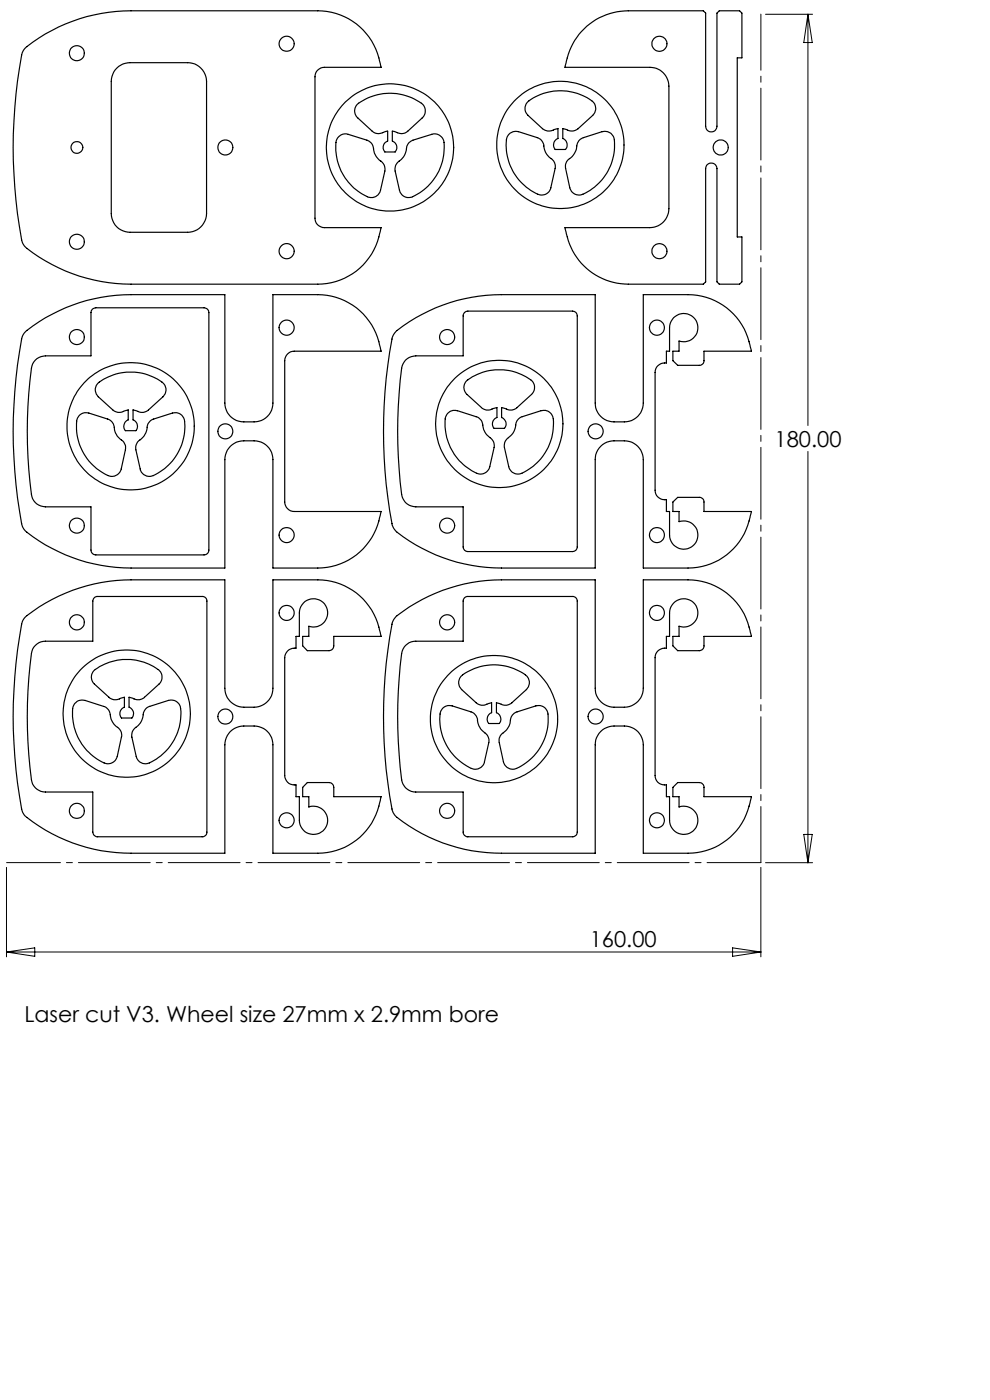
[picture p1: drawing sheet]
<svg xmlns="http://www.w3.org/2000/svg" width="210mm" height="297mm" viewBox="0 0 210 297" stroke-linecap="round" stroke-linejoin="round" font-family="sans-serif">
<defs><g id="words">
<g font-size="4.7">
<text x="164.3" y="94.7">180.00</text>
<text x="125.1" y="200.9">160.00</text>
<text x="5.2" y="216.8">Laser cut V3. Wheel size 27mm x 2.9mm bore</text>
</g>
</g></defs>
<path d="M1.4 183h160" fill="none" stroke="#000" stroke-width=".21" stroke-dasharray="15.2 1.3 1.3 1.3" stroke-dashoffset="3.8"/>
<path d="M161.4 183v-180" fill="none" stroke="#000" stroke-width=".21" stroke-dasharray="15.2 1.3 1.3 1.3" stroke-dashoffset="3.3"/>
<path d="M162.4 3h10M171.4 3v87.3M171.4 3l.9 6h-1.8zM171.4 95.8v87.2M170.5 177h1.8l-.9 6zM1.4 184v19M161.4 184v19M162.4 183h10M1.4 202h160M1.4 202l6-.9v1.8zM155.4 201.1l6 .9-6 .9z" fill="none" stroke="#000" stroke-width=".21"/>
<g fill="none" stroke="#000" stroke-width=".25">
<path d="M5.5 10.1a36 36 0 0 1 22.3-7.8h39.6a13.7 13.7 0 0 1 13.5 12h-12.1a1.99 1.99 0 0 0-2 2v30a1.99 1.99 0 0 0 2 2h12.1l-.1 .2a13.7 13.7 0 0 1-13.4 11.8h-39.6a34.9 34.9 0 0 1-22.7-8.2l-.3-.5a102.3 102.3 0 0 1 0-40.7zM24.8 14.5l1.3-.9 1-.3h12.7a4 4 0 0 1 4 4v28a4 4 0 0 1-4 4h-12.2a4 4 0 0 1-4-4v-28l.3-1.5zM123.3 6.7a13.6 13.6 0 0 1 10-4.4h15.9l.5 .5v24a1.2 1.2 0 0 0 1.2 1.2 1.2 1.2 0 0 0 1.2-1.2v-24l.5-.5h4.3l.5 .5v9.5h-1v38h1v9.5l-.5 .5h-4.3l-.5-.5v-24a1.2 1.2 0 0 0-1.2-1.2 1.2 1.2 0 0 0-1.2 1.2v24l-.5 .5h-15.9a13.7 13.7 0 0 1-13.5-12h18.1a4 4 0 0 0 4-4v-26a4 4 0 0 0-4-4h-18.1a16.7 16.7 0 0 1 3.5-7.6zM71.9 29a1.86 1.86 0 0 1 2-.5l3.9 1.2a2.32 2.32 0 0 1 1.5 2.4 4.9 4.9 0 0 0 2 2.6l.3 .6 .1 .8-1 4.3a2.04 2.04 0 0 1-3.3 1.1 11.1 11.1 0 0 1-5.9-12zM75.7 22.2a11.2 11.2 0 0 1 14.2 .2 2.04 2.04 0 0 1-.3 2.6l-3.1 2.8a2.72 2.72 0 0 1-3 .1l-.3-.1v2.1a1.46 1.46 0 0 1 .6 2.3h-2.2a1.46 1.46 0 0 1 .6-2.3v-2.1l-.2 .1a2.72 2.72 0 0 1-3-.1l-3.1-2.8a2.02 2.02 0 0 1-.2-2.8zM86.8 30.2l.8-.5 4-1.2a2.09 2.09 0 0 1 2.6 2.3 11.5 11.5 0 0 1-7.1 11.1 1.96 1.96 0 0 1-2.4-1.5l-.9-4.1a2.34 2.34 0 0 1 1.4-2.5 5 5 0 0 0 1.2-3zM107.8 28.6a2.01 2.01 0 0 1 2.2-.7l4 1.3a2.36 2.36 0 0 1 1.5 2.4 4.3 4.3 0 0 0 1.8 2.4 2.07 2.07 0 0 1 .5 1.7l-1 4.1a2.04 2.04 0 0 1-3.2 1.2 11.3 11.3 0 0 1-6-12zM111.9 21.7a11.2 11.2 0 0 1 14.1 .2 1.98 1.98 0 0 1-.3 2.6l-3.1 2.8a2.46 2.46 0 0 1-2.8 .1l-.4-.1v2.1a1.46 1.46 0 0 1 .5 2.3h-2.1a1.49 1.49 0 0 1 .6-2.3v-2.1h-.2a3.3 3.3 0 0 1-2.9 .1l-3.3-2.9a1.98 1.98 0 0 1-.1-2.8zM122.9 29.7l.6-.4 4.2-1.4a2.07 2.07 0 0 1 2.7 2.3 11.2 11.2 0 0 1-7.4 11.2 2.03 2.03 0 0 1-2.1-1.6l-.9-4.1a2.21 2.21 0 0 1 1.3-2.4 4.7 4.7 0 0 0 1.2-3zM5.5 70.3a36 36 0 0 1 22.3-7.8h19.9v23a4 4 0 0 0 4 4 8.1 8.1 0 0 0 3.7-.3 4 4 0 0 0 2.5-3.7v-23h9.5a13.7 13.7 0 0 1 13.4 11.8l.1 .2h-18.5a2.05 2.05 0 0 0-2 2v30a2.05 2.05 0 0 0 2 2h18.5a14 14 0 0 1-10.6 11.7l-2.9 .3h-9.5v-23a4 4 0 0 0-4-4 8.4 8.4 0 0 0-3.7 .3 4.1 4.1 0 0 0-2.5 3.7v23h-19.9a34.9 34.9 0 0 1-22.7-8.2l-.3-.4a102.3 102.3 0 0 1 0-40.7zM7.5 76.4l.8-.6 1.3-.3h9.7v-9.2a1.02 1.02 0 0 1 1-1h23a1.02 1.02 0 0 1 1 1v50.4a1.02 1.02 0 0 1-1 1h-23a1.02 1.02 0 0 1-1-1v-9.2h-9.7a2.97 2.97 0 0 1-2.9-2.6 99.7 99.7 0 0 1 .1-27.3zM84 70.3a36 36 0 0 1 22.4-7.8h19.9v23a4 4 0 0 0 3.9 4 8.4 8.4 0 0 0 3.8-.3 4.1 4.1 0 0 0 2.5-3.7v-23h9.4a13.7 13.7 0 0 1 13.5 12h-10.1v2a.96 .96 0 0 1-1 1h-4.5l-1.1-1v-2h1.3v-2.1a3 3 0 0 0 4-2.2 3 3 0 0 0-2.6-3.7 3 3 0 0 0-3.4 3v5h-.6v2.5a2.08 2.08 0 0 0-2.4 2v25a2.04 2.04 0 0 0 2.4 2v2.5h.6v5a3 3 0 0 0 3.4 3 3 3 0 0 0 2.6-3.7 3 3 0 0 0-4-2.1v-2.2h-1.3v-2l1.1-1h4.5a.96 .96 0 0 1 1 1v2h10.1l-.1 .3a13.7 13.7 0 0 1-13.4 11.7h-9.4v-23a4 4 0 0 0-4.1-4 8.1 8.1 0 0 0-3.7 .3 4 4 0 0 0-2.4 3.7v23h-19.9a34.7 34.7 0 0 1-22.7-8.2l-.3-.4a93.6 93.6 0 0 1-2-23.2 89.8 89.8 0 0 1 2-17.5z"/>
<path d="M86 76.4l.8-.6 1.4-.3h10v-8.5a.97 .97 0 0 1 1-1h22.3a.97 .97 0 0 1 .9 1v49a.96 .96 0 0 1-.9 1h-22.3a.96 .96 0 0 1-1-1v-8.5h-10a3 3 0 0 1-3-2.6 103.6 103.6 0 0 1 .1-27.3zM16.9 88.1a2.06 2.06 0 0 1 1.9-.5l4 1.3a2.28 2.28 0 0 1 1.5 2.4 4.1 4.1 0 0 0 1.8 2.4 1.85 1.85 0 0 1 .5 1.7l-.9 4.1a2.11 2.11 0 0 1-3.3 1.1 11.3 11.3 0 0 1-6-11.9zM20.9 81.2a11.2 11.2 0 0 1 14 .4 1.99 1.99 0 0 1-.3 2.6l-3.1 2.8a2.44 2.44 0 0 1-2.9 .1l-.4-.1v2.1a1.47 1.47 0 0 1 .6 2.3h-2.2a1.47 1.47 0 0 1 .6-2.3v-2.1h-.1a3.3 3.3 0 0 1-3 .1l-3.3-2.9a2.01 2.01 0 0 1 .1-3zM31.8 89.4l.6-.4 4.2-1.4a2.06 2.06 0 0 1 2.6 2.3 11.2 11.2 0 0 1-7.4 11.2 1.95 1.95 0 0 1-2.1-1.6l-.9-4.1a2.4 2.4 0 0 1 1.4-2.5 4 4 0 0 0 1.1-2.7zM94.9 87.8a2.07 2.07 0 0 1 2.1-.7l4 1.3a2.25 2.25 0 0 1 1.5 2.4 3.9 3.9 0 0 0 1.8 2.4 1.99 1.99 0 0 1 .5 1.7l-.9 4.1a2.07 2.07 0 0 1-3.3 1.2 11.4 11.4 0 0 1-6.1-11.8zM98.9 80.9a11.2 11.2 0 0 1 14.2 .2 2.05 2.05 0 0 1-.4 2.6l-3 2.8a2.39 2.39 0 0 1-2.9 .1l-.4-.1v2.1a1.42 1.42 0 0 1 .6 2.3h-2.2a1.42 1.42 0 0 1 .6-2.3v-2.1h-.1a3.3 3.3 0 0 1-3 .1l-3.2-2.9a2.03 2.03 0 0 1-.2-2.8zM110 88.9l.6-.4 4.2-1.4a2.09 2.09 0 0 1 2.6 2.3 11.3 11.3 0 0 1-7.4 11.2 1.95 1.95 0 0 1-2.1-1.6l-.9-4.1a2.4 2.4 0 0 1 1.3-2.5 4.7 4.7 0 0 0 1.3-2.9zM5.5 130.8a36 36 0 0 1 22.3-7.8h19.9v23a4 4 0 0 0 4 4 7.1 7.1 0 0 0 3.7-.3 4 4 0 0 0 2.5-3.7v-23h9.5a13.7 13.7 0 0 1 13.4 11.8l.1 .2h-10.1v2a1.02 1.02 0 0 1-1 1h-4.6l-1-1v-2h1.3v-2.1a3 3 0 0 0 3.9-2.2 3 3 0 0 0-2.6-3.7 3 3 0 0 0-3.3 3v5h-.7v2.5a2.08 2.08 0 0 0-2.4 2v25a2.04 2.04 0 0 0 2.4 2v2.5h.7v5a3 3 0 0 0 3.3 3 3 3 0 0 0 2.6-3.6 3 3 0 0 0-3.9-2.2v-2.2h-1.3v-2l1-1h4.6a1.02 1.02 0 0 1 1 1v2h10.1l-.1 .3a13.6 13.6 0 0 1-13.4 11.7h-9.5v-23a4 4 0 0 0-4-4 7.4 7.4 0 0 0-3.7 .3 4 4 0 0 0-2.5 3.7v23h-19.9a35.1 35.1 0 0 1-22.7-8.1l-.3-.5a102.4 102.4 0 0 1 0-40.7zM7.5 136.9a2.8 2.8 0 0 1 2.1-.9h10.1v-8.5a1.02 1.02 0 0 1 1-1h22.2a.96 .96 0 0 1 1 1v49a.96 .96 0 0 1-1 1h-22.2a1.02 1.02 0 0 1-1-1v-8.5h-10.1a2.98 2.98 0 0 1-2.9-2.6 99.7 99.7 0 0 1 .1-27.2zM84 130.8a36 36 0 0 1 22.4-7.8h19.9v23a4 4 0 0 0 3.9 4 7.4 7.4 0 0 0 3.8-.3 4.1 4.1 0 0 0 2.5-3.7v-23h9.4a13.7 13.7 0 0 1 13.5 12h-10.1v2a1.02 1.02 0 0 1-1 1h-4.5l-1.1-1v-2h1.3v-2.1a3 3 0 0 0 4-2.2 3 3 0 0 0-2.6-3.7 3 3 0 0 0-3.4 3v5h-.6v2.5a2.08 2.08 0 0 0-2.4 2v25a2 2 0 0 0 2.4 2v2.5h.6v5a3 3 0 0 0 3.4 3 3 3 0 0 0 2.6-3.6 3 3 0 0 0-4-2.2v-2.2h-1.3v-2l1.1-1h4.5a1.02 1.02 0 0 1 1 1v2h10.1l-.1 .3a13.6 13.6 0 0 1-13.4 11.7h-9.4v-23a4 4 0 0 0-4.1-4 7.1 7.1 0 0 0-3.7 .3 3.9 3.9 0 0 0-2.4 3.7v23h-19.9a34.9 34.9 0 0 1-22.7-8.1l-.3-.5a102.4 102.4 0 0 1 0-40.7zM86 136.9a2.8 2.8 0 0 1 2.2-.9h10v-8.5a.96 .96 0 0 1 1-1h22.3a.96 .96 0 0 1 .9 1v49a.96 .96 0 0 1-.9 1h-22.3a.96 .96 0 0 1-1-1v-8.5h-10a3 3 0 0 1-3-2.6 103.6 103.6 0 0 1 .1-27.2zM15.9 149.2a2.07 2.07 0 0 1 2.1-.6l4 1.3a2.32 2.32 0 0 1 1.5 2.4 3.9 3.9 0 0 0 1.8 2.3 1.85 1.85 0 0 1 .5 1.8l-.9 4.1a2.11 2.11 0 0 1-3.3 1.1 11.4 11.4 0 0 1-6.1-11.7z"/>
<path d="M19.9 142.3a11.2 11.2 0 0 1 14.1 .2 2.05 2.05 0 0 1-.3 2.6l-3 2.8a2.3 2.3 0 0 1-2.8 .2l-.5-.2v2.1a1.42 1.42 0 0 1 .6 2.3h-2.2a1.42 1.42 0 0 1 .6-2.3v-2.1l-.2 .1a3.3 3.3 0 0 1-2.9 .1l-3.3-3a2.03 2.03 0 0 1-.1-2.8zM30.9 150.4l.6-.5 4.2-1.3a2.09 2.09 0 0 1 2.7 2.3 11.3 11.3 0 0 1-7.4 11.1 1.96 1.96 0 0 1-2.1-1.5l-.9-4.1a2.33 2.33 0 0 1 1.3-2.5 5 5 0 0 0 1.3-2.9zM93.9 150.2a2.06 2.06 0 0 1 2-.4l4 1.2a2.28 2.28 0 0 1 1.5 2.4 4.3 4.3 0 0 0 1.8 2.4 1.99 1.99 0 0 1 .5 1.7l-.9 4.1a2.07 2.07 0 0 1-3.3 1.2 11.3 11.3 0 0 1-6-12zM97.8 143.5a11.1 11.1 0 0 1 14.1 .2 1.99 1.99 0 0 1-.2 2.6l-3.1 2.8a2.44 2.44 0 0 1-2.9 .1l-.4-.1v2.1a1.43 1.43 0 0 1 .6 2.3h-2.2a1.47 1.47 0 0 1 .6-2.3v-2.1h-.2a3.3 3.3 0 0 1-2.9 .2l-3.3-3a2.03 2.03 0 0 1-.1-2.8zM108.7 151.7l.8-.6 4.2-1.3a2.06 2.06 0 0 1 2.6 2.2 11.2 11.2 0 0 1-7.4 11.2 2.02 2.02 0 0 1-2.1-1.6l-.9-4.1a2.28 2.28 0 0 1 1.3-2.5 4 4 0 0 0 1.2-2.7z"/>
<circle cx="16.3" cy="11.3" r="1.59"/>
<circle cx="60.8" cy="9.3" r="1.6"/>
<circle cx="139.9" cy="9.3" r="1.6"/>
<circle cx="16.3" cy="31.3" r="1.27"/>
<circle cx="47.8" cy="31.3" r="1.59"/>
<circle cx="82.7" cy="31.3" r="13.5"/>
<circle cx="118.9" cy="30.7" r="13.5"/>
<circle cx="152.9" cy="31.3" r="1.59"/>
<circle cx="16.3" cy="51.3" r="1.59"/>
<circle cx="60.8" cy="53.3" r="1.6"/>
<circle cx="139.9" cy="53.3" r="1.6"/>
<circle cx="16.3" cy="71.5" r="1.59"/>
<circle cx="60.8" cy="69.5" r="1.6"/>
<circle cx="94.9" cy="71.5" r="1.59"/>
<circle cx="139.4" cy="69.5" r="1.6"/>
<circle cx="27.7" cy="90.4" r="13.5"/>
<circle cx="47.8" cy="91.5" r="1.59"/>
<circle cx="105.9" cy="89.9" r="13.5"/>
<circle cx="126.3" cy="91.5" r="1.59"/>
<circle cx="16.3" cy="111.5" r="1.59"/>
<circle cx="60.8" cy="113.5" r="1.6"/>
<circle cx="94.9" cy="111.5" r="1.59"/>
<circle cx="139.4" cy="113.5" r="1.6"/>
<circle cx="16.3" cy="132" r="1.6"/>
<circle cx="60.8" cy="130" r="1.6"/>
<circle cx="94.8" cy="132" r="1.6"/>
<circle cx="139.4" cy="130" r="1.6"/>
<circle cx="26.9" cy="151.4" r="13.5"/>
<circle cx="47.8" cy="152" r="1.6"/>
<circle cx="104.8" cy="152.6" r="13.5"/>
<circle cx="126.3" cy="152" r="1.6"/>
<circle cx="16.3" cy="172" r="1.6"/>
<circle cx="60.8" cy="174" r="1.59"/>
<circle cx="94.8" cy="172" r="1.6"/>
<circle cx="139.4" cy="174" r="1.59"/>
</g>
<use href="#words"/>
</svg>
